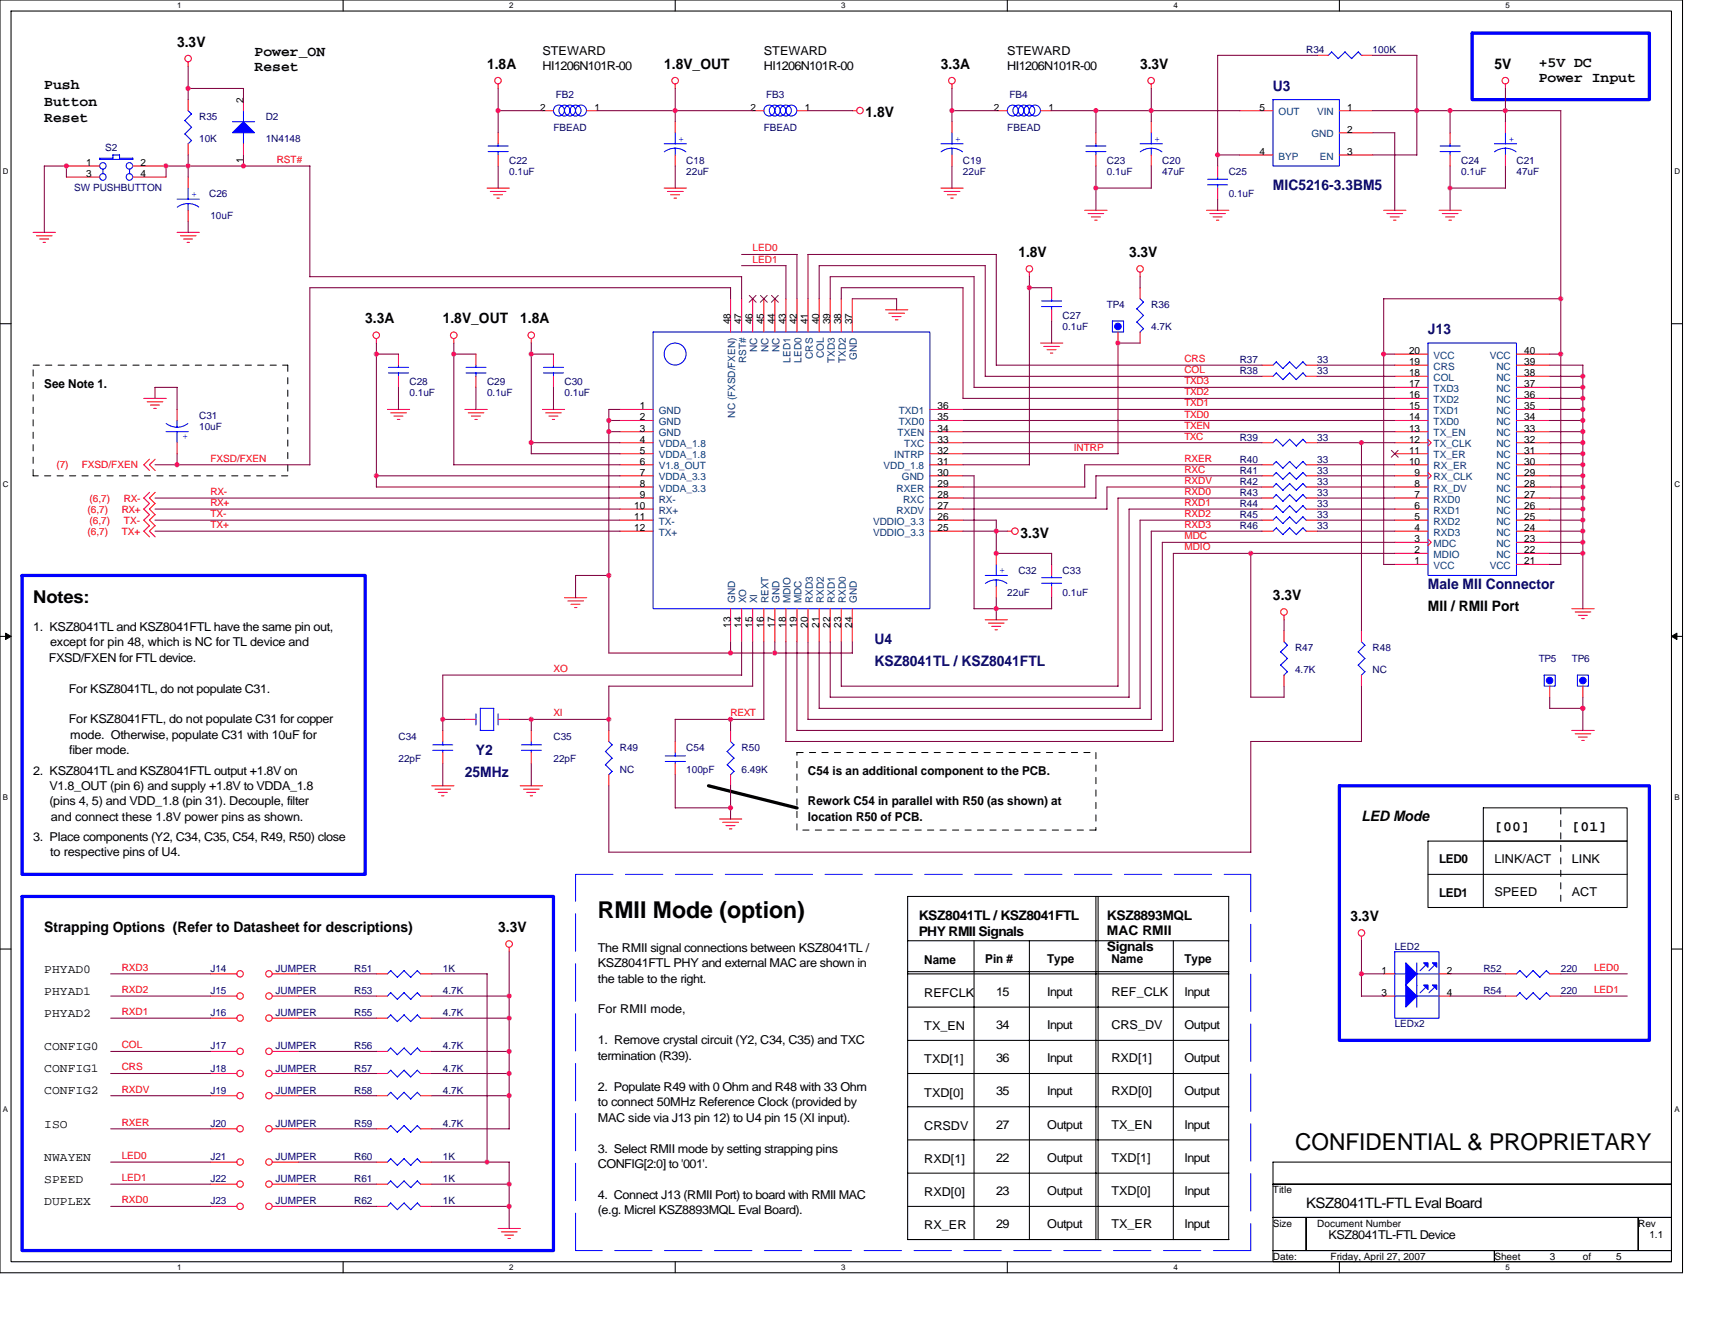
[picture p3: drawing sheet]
<svg xmlns="http://www.w3.org/2000/svg" width="279mm" height="216mm" viewBox="0 0 279 216" stroke-linecap="round" stroke-linejoin="round" font-family="sans-serif">
<defs><g id="words">
<g font-size="3.8">
<text x="97.4" y="149.6">RMII Mode (option)</text>
<text x="211" y="187.3">CONFIDENTIAL &amp; PROPRIETARY</text>
</g>
<text font-size="2.9" x="5.4" y="98.2">Notes:</text>
<g font-size="2.3">
<text x="28.9" y="7.6">3.3V</text>
<text x="41.5" y="9.2">Power_ON</text>
<text x="41.5" y="11.6">Reset</text>
<text x="79.4" y="11.2">1.8A</text>
<text x="108.2" y="11.2">1.8V_OUT</text>
<text x="153.3" y="11.2">3.3A</text>
<text x="185.7" y="11.2">3.3V</text>
<text x="243.5" y="11.2">5V</text>
<text x="250.7" y="11">+5V DC</text>
<text x="7.2" y="14.6">Push</text>
<text x="7.2" y="17.2">Button</text>
<text x="250.7" y="13.4">Power Input</text>
<text x="7.2" y="19.9">Reset</text>
<text x="141" y="19.1">1.8V</text>
<text x="165.9" y="41.8">1.8V</text>
<text x="183.9" y="41.8">3.3V</text>
<text x="59.5" y="52.7">3.3A</text>
<text x="72.1" y="52.7">1.8V_OUT</text>
<text x="84.8" y="52.7">1.8A</text>
<text x="166.3" y="87.7">3.3V</text>
<text x="207.4" y="97.7">3.3V</text>
<text x="232.6" y="99.6">MII / RMII Port</text>
<text x="221.8" y="133.8">LED Mode</text>
<text x="243.5" y="135.4">[00]</text>
<text x="256.1" y="135.4">[01]</text>
<text x="7.2" y="151.8">Strapping Options (Refer to Datasheet for descriptions)</text>
<text x="81.2" y="151.8">3.3V</text>
<text x="220" y="150.1">3.3V</text>
<text x="212.8" y="196.8">KSZ8041TL-FTL Eval Board</text>
</g>
<g font-size="2.3" fill="#000080">
<text x="207.4" y="14.8">U3</text>
<text x="207.4" y="31">MIC5216-3.3BM5</text>
<text x="232.6" y="54.5">J13</text>
<text x="232.6" y="95.9">Male MII Connector</text>
<text x="142.5" y="105">U4</text>
<text x="142.5" y="108.6">KSZ8041TL / KSZ8041FTL</text>
<text x="77.5" y="123">Y2</text>
<text x="75.7" y="126.6">25MHz</text>
</g>
<g font-size="2.2">
<text x="149.7" y="149.9">KSZ8041TL /KSZ8041FTL</text>
<text x="180.3" y="149.9">KSZ8893MQL</text>
<text x="149.7" y="152.4">PHY RMII Signals</text>
<text x="180.3" y="152.4">MAC RMII</text>
<text x="180.3" y="155">Signals</text>
</g>
<g font-size="2">
<text x="88.4" y="9">STEWARD</text>
<text x="88.4" y="11.5">HI1206N101R-00</text>
<text x="124.4" y="9">STEWARD</text>
<text x="124.4" y="11.5">HI1206N101R-00</text>
<text x="164.1" y="9">STEWARD</text>
<text x="164.1" y="11.5">HI1206N101R-00</text>
<text x="7.2" y="63.2">See Note 1.</text>
<text x="5.4" y="102.8">1. KSZ8041TL and KSZ8041FTL have the same pin out,</text>
<text x="7.9" y="107.8">FXSD/FXEN for FTL device.</text>
<text x="8.2" y="105.3">except for pin 48, which is NC for TL device and</text>
<text x="11.2" y="112.8">For KSZ8041TL, do not populate C31.</text>
<text x="11.2" y="117.9">For KSZ8041FTL, do not populate C31 for copper</text>
<text x="11.3" y="122.9">fiber mode.</text>
<text x="11.5" y="120.4">mode. Otherwise, populate C31 with 10uF for</text>
<text x="5.4" y="126.2">2. KSZ8041TL and KSZ8041FTL output +1.8V on</text>
<text x="8" y="128.7">V1.8_OUT (pin 6) and supply +1.8V to VDDA_1.8</text>
<text x="8" y="131.2">(pins 4, 5) and VDD_1.8 (pin 31). Decouple, filter</text>
<text x="131.6" y="126.3">C54 is an additional component to the PCB.</text>
<text x="131.6" y="131.2">Rework C54 in parallel with R50 (as shown) at</text>
<text x="5.4" y="137">3. Place components (Y2, C34, C35, C54, R49, R50) close</text>
<text x="8.3" y="133.7">and connect these 1.8V power pins as shown.</text>
<text x="131.6" y="133.7">location R50 of PCB.</text>
<text x="8.2" y="139.5">to respective pins of U4.</text>
<text x="234.4" y="140.7">LED0</text>
<text x="243.5" y="140.6">LINK/ACT</text>
<text x="256.1" y="140.6">LINK</text>
<text x="234.4" y="146.1">LED1</text>
<text x="243.5" y="146">SPEED</text>
<text x="256.1" y="146">ACT</text>
<text x="97.4" y="155.1">The RMII signal connections between KSZ8041TL /</text>
<text x="7.2" y="158.5">PHYAD0</text>
<text x="97.4" y="157.6">KSZ8041FTL PHY and external MAC are shown in</text>
<text x="97.4" y="160.1">the table to the right.</text>
<text x="150.6" y="157.1">Name</text>
<text x="160.5" y="156.9">Pin #</text>
<text x="170.6" y="156.9">Type</text>
<text x="181.1" y="156.9">Name</text>
<text x="193" y="156.9">Type</text>
<text x="7.2" y="165.7">PHYAD2</text>
<text x="7.2" y="162.1">PHYAD1</text>
<text x="97.4" y="165.1">For RMII mode,</text>
<text x="150.6" y="162.5">REFCLK</text>
<text x="150.6" y="167.9">TX_EN</text>
<text x="162.3" y="167.7">34</text>
<text x="162.3" y="162.3">15</text>
<text x="170.6" y="162.3">Input</text>
<text x="170.6" y="167.7">Input</text>
<text x="181.1" y="167.7">CRS_DV</text>
<text x="181.1" y="162.3">REF_CLK</text>
<text x="193" y="167.7">Output</text>
<text x="193" y="162.3">Input</text>
<text x="7.2" y="171.1">CONFIG0</text>
<text x="97.4" y="170.2">1. Remove crystal circuit (Y2, C34, C35) and TXC</text>
<text x="97.4" y="172.7">termination (R39).</text>
<text x="150.6" y="173.3">TXD[1]</text>
<text x="162.3" y="173.1">36</text>
<text x="170.6" y="173.1">Input</text>
<text x="181.1" y="173.1">RXD[1]</text>
<text x="193" y="173.1">Output</text>
<text x="7.2" y="178.3">CONFIG2</text>
<text x="7.2" y="174.7">CONFIG1</text>
<text x="97.4" y="177.7">2. Populate R49 with 0 Ohm and R48 with 33 Ohm</text>
<text x="150.6" y="178.7">TXD[0]</text>
<text x="162.3" y="178.5">35</text>
<text x="170.6" y="178.5">Input</text>
<text x="181.1" y="178.5">RXD[0]</text>
<text x="193" y="178.5">Output</text>
<text x="7.2" y="183.7">ISO</text>
<text x="97.4" y="180.3">to connect 50MHz Reference Clock (provided by</text>
<text x="97.4" y="182.8">MAC side via J13 pin 12) to U4 pin 15 (XI input).</text>
<text x="150.6" y="184.1">CRSDV</text>
<text x="162.3" y="183.9">27</text>
<text x="170.6" y="183.9">Output</text>
<text x="181.1" y="183.9">TX_EN</text>
<text x="193" y="183.9">Input</text>
<text x="7.2" y="189.1">NWAYEN</text>
<text x="97.4" y="187.8">3. Select RMII mode by setting strapping pins</text>
<text x="97.4" y="190.3">CONFIG[2:0] to '001'.</text>
<text x="150.6" y="189.5">RXD[1]</text>
<text x="162.3" y="189.3">22</text>
<text x="170.6" y="189.3">Output</text>
<text x="181.1" y="189.3">TXD[1]</text>
<text x="193" y="189.3">Input</text>
<text x="7.2" y="192.7">SPEED</text>
<text x="7.2" y="196.3">DUPLEX</text>
<text x="97.4" y="195.4">4. Connect J13 (RMII Port) to board with RMII MAC</text>
<text x="97.4" y="197.9">(e.g. Micrel KSZ8893MQL Eval Board).</text>
<text x="150.6" y="194.9">RXD[0]</text>
<text x="162.3" y="194.7">23</text>
<text x="170.6" y="194.7">Output</text>
<text x="181.1" y="194.7">TXD[0]</text>
<text x="193" y="194.7">Input</text>
<text x="150.6" y="200.3">RX_ER</text>
<text x="162.3" y="200.2">29</text>
<text x="170.6" y="200.2">Output</text>
<text x="181.1" y="200.2">TX_ER</text>
<text x="193" y="200.2">Input</text>
<text x="216.4" y="202">KSZ8041TL-FTL Device</text>
</g>
<g font-size="1.6" fill="#000080">
<text x="212.8" y="8.7">R34</text>
<text x="223.6" y="8.7">100K</text>
<text x="90.5" y="15.9">FB2</text>
<text x="124.8" y="15.9">FB3</text>
<text x="164.5" y="15.9">FB4</text>
<text x="32.4" y="19.5">R35</text>
<text x="32.4" y="23.1">10K</text>
<text x="43.3" y="19.5">D2</text>
<text x="43.3" y="23.1">1N4148</text>
<text x="90.2" y="21.3">FBEAD</text>
<text x="124.4" y="21.3">FBEAD</text>
<text x="164.1" y="21.3">FBEAD</text>
<text x="17.1" y="24.6">S2</text>
<text x="83" y="26.7">C22</text>
<text x="83" y="28.5">0.1uF</text>
<text x="111.8" y="26.7">C18</text>
<text x="111.8" y="28.5">22uF</text>
<text x="156.9" y="26.7">C19</text>
<text x="156.9" y="28.5">22uF</text>
<text x="180.3" y="26.7">C23</text>
<text x="180.3" y="28.5">0.1uF</text>
<text x="189.4" y="26.7">C20</text>
<text x="189.4" y="28.5">47uF</text>
<text x="200.2" y="28.5">C25</text>
<text x="238" y="26.7">C24</text>
<text x="238" y="28.5">0.1uF</text>
<text x="247.1" y="26.7">C21</text>
<text x="247.1" y="28.5">47uF</text>
<text x="12.1" y="31.1">SW PUSHBUTTON</text>
<text x="34.1" y="32.1">C26</text>
<text x="34.3" y="35.8">10uF</text>
<text x="200.2" y="32.1">0.1uF</text>
<text x="173.1" y="52">C27</text>
<text x="173.1" y="53.8">0.1uF</text>
<text x="180.3" y="50.2">TP4</text>
<text x="187.6" y="50.2">R36</text>
<text x="187.6" y="53.8">4.7K</text>
<text x="202" y="59.2">R37</text>
<text x="214.6" y="59.2">33</text>
<text x="66.7" y="62.8">C28</text>
<text x="66.7" y="64.6">0.1uF</text>
<text x="79.4" y="62.8">C29</text>
<text x="79.4" y="64.6">0.1uF</text>
<text x="92" y="62.8">C30</text>
<text x="92" y="64.6">0.1uF</text>
<text x="202" y="61">R38</text>
<text x="214.6" y="61">33</text>
<text x="32.4" y="68.2">C31</text>
<text x="32.4" y="70">10uF</text>
<text x="202" y="71.8">R39</text>
<text x="214.6" y="71.8">33</text>
<text x="202" y="75.4">R40</text>
<text x="202" y="77.2">R41</text>
<text x="214.6" y="75.4">33</text>
<text x="214.6" y="77.2">33</text>
<text x="202" y="80.8">R43</text>
<text x="202" y="79">R42</text>
<text x="202" y="82.6">R44</text>
<text x="214.6" y="80.8">33</text>
<text x="214.6" y="79">33</text>
<text x="214.6" y="82.6">33</text>
<text x="202" y="84.4">R45</text>
<text x="202" y="86.2">R46</text>
<text x="214.6" y="84.4">33</text>
<text x="214.6" y="86.2">33</text>
<text x="165.9" y="93.5">C32</text>
<text x="173.1" y="93.5">C33</text>
<text x="164.1" y="97">22uF</text>
<text x="173.1" y="97">0.1uF</text>
<text x="211" y="106.1">R47</text>
<text x="223.6" y="106.1">R48</text>
<text x="250.7" y="107.9">TP5</text>
<text x="256.1" y="107.9">TP6</text>
<text x="211" y="109.7">4.7K</text>
<text x="223.6" y="109.7">NC</text>
<text x="64.9" y="120.5">C34</text>
<text x="64.9" y="124.1">22pF</text>
<text x="90.2" y="120.5">C35</text>
<text x="90.2" y="124.1">22pF</text>
<text x="101" y="122.3">R49</text>
<text x="101" y="125.9">NC</text>
<text x="111.8" y="122.3">C54</text>
<text x="111.8" y="125.9">100pF</text>
<text x="120.8" y="122.3">R50</text>
<text x="120.8" y="125.9">6.49K</text>
<text x="227.2" y="154.8">LED2</text>
<text x="34.3" y="158.4">J14</text>
<text x="34.3" y="162">J15</text>
<text x="44.9" y="158.4">JUMPER</text>
<text x="44.9" y="162">JUMPER</text>
<text x="57.7" y="162">R53</text>
<text x="57.7" y="158.4">R51</text>
<text x="72.1" y="162">4.7K</text>
<text x="72.1" y="158.4">1K</text>
<text x="241.7" y="162">R54</text>
<text x="241.7" y="158.4">R52</text>
<text x="254.3" y="162">220</text>
<text x="254.3" y="158.4">220</text>
<text x="34.3" y="165.6">J16</text>
<text x="44.9" y="165.6">JUMPER</text>
<text x="57.7" y="165.6">R55</text>
<text x="72.1" y="165.6">4.7K</text>
<text x="227.2" y="167.4">LEDx2</text>
<text x="34.3" y="171">J17</text>
<text x="44.9" y="171">JUMPER</text>
<text x="57.7" y="171">R56</text>
<text x="72.1" y="171">4.7K</text>
<text x="34.3" y="178.2">J19</text>
<text x="34.3" y="174.6">J18</text>
<text x="44.9" y="178.2">JUMPER</text>
<text x="44.9" y="174.6">JUMPER</text>
<text x="57.7" y="174.6">R57</text>
<text x="57.7" y="178.2">R58</text>
<text x="72.1" y="174.6">4.7K</text>
<text x="72.1" y="178.2">4.7K</text>
<text x="34.3" y="183.6">J20</text>
<text x="44.9" y="183.6">JUMPER</text>
<text x="57.7" y="183.6">R59</text>
<text x="72.1" y="183.6">4.7K</text>
<text x="34.3" y="189">J21</text>
<text x="44.9" y="189">JUMPER</text>
<text x="57.7" y="189">R60</text>
<text x="72.1" y="189">1K</text>
<text x="34.3" y="192.6">J22</text>
<text x="34.3" y="196.2">J23</text>
<text x="44.9" y="192.6">JUMPER</text>
<text x="44.9" y="196.2">JUMPER</text>
<text x="57.7" y="196.2">R62</text>
<text x="57.7" y="192.6">R61</text>
<text x="72.1" y="196.2">1K</text>
<text x="72.1" y="192.6">1K</text>
</g>
<g font-size="1.6">
<text x="39.6" y="16.8" transform="rotate(-90 39.6 16.8)">2</text>
<text x="88" y="18">2</text>
<text x="96.8" y="18">1</text>
<text x="122.3" y="18">2</text>
<text x="131.1" y="18">1</text>
<text x="161.9" y="18">2</text>
<text x="170.8" y="18">1</text>
<text x="205.2" y="18">5</text>
<text x="219.5" y="18">1</text>
<text x="219.5" y="21.6">2</text>
<text x="14.1" y="27">1</text>
<text x="14.1" y="28.8">3</text>
<text x="22.9" y="27">2</text>
<text x="22.9" y="28.8">4</text>
<text x="39.6" y="26.6" transform="rotate(-90 39.6 26.6)">1</text>
<text x="205.2" y="25.2">4</text>
<text x="219.5" y="25.2">3</text>
<text x="119" y="52.8" transform="rotate(-90 119 52.8)">48</text>
<text x="120.8" y="52.8" transform="rotate(-90 120.8 52.8)">47</text>
<text x="122.6" y="52.8" transform="rotate(-90 122.6 52.8)">46</text>
<text x="124.4" y="52.8" transform="rotate(-90 124.4 52.8)">45</text>
<text x="126.2" y="52.8" transform="rotate(-90 126.2 52.8)">44</text>
<text x="128" y="52.8" transform="rotate(-90 128 52.8)">43</text>
<text x="129.8" y="52.8" transform="rotate(-90 129.8 52.8)">42</text>
<text x="131.6" y="52.8" transform="rotate(-90 131.6 52.8)">41</text>
<text x="133.4" y="52.8" transform="rotate(-90 133.4 52.8)">40</text>
<text x="135.2" y="52.8" transform="rotate(-90 135.2 52.8)">39</text>
<text x="137" y="52.8" transform="rotate(-90 137 52.8)">38</text>
<text x="138.8" y="52.8" transform="rotate(-90 138.8 52.8)">37</text>
<text x="229.6" y="59.5">19</text>
<text x="229.6" y="57.7">20</text>
<text x="248.3" y="59.5">39</text>
<text x="248.3" y="57.7">40</text>
<text x="229.6" y="64.9">16</text>
<text x="229.6" y="63.1">17</text>
<text x="229.6" y="61.3">18</text>
<text x="248.3" y="64.9">36</text>
<text x="248.3" y="63.1">37</text>
<text x="248.3" y="61.3">38</text>
<text x="104.2" y="68.5">2</text>
<text x="104.2" y="70.3">3</text>
<text x="104.2" y="66.7">1</text>
<text x="152.8" y="70.3">34</text>
<text x="152.8" y="68.5">35</text>
<text x="152.8" y="66.7">36</text>
<text x="229.6" y="70.3">13</text>
<text x="229.6" y="68.5">14</text>
<text x="229.6" y="66.7">15</text>
<text x="248.3" y="70.3">33</text>
<text x="248.3" y="68.5">34</text>
<text x="248.3" y="66.7">35</text>
<text x="104.2" y="77.5">7</text>
<text x="104.2" y="75.7">6</text>
<text x="104.2" y="73.9">5</text>
<text x="104.2" y="72.1">4</text>
<text x="152.8" y="73.9">32</text>
<text x="152.8" y="72.1">33</text>
<text x="152.8" y="77.5">30</text>
<text x="152.8" y="75.7">31</text>
<text x="229.6" y="75.7">10</text>
<text x="229.6" y="73.9">11</text>
<text x="229.6" y="72.1">12</text>
<text x="230.5" y="77.5">9</text>
<text x="248.3" y="77.5">29</text>
<text x="248.3" y="75.7">30</text>
<text x="248.3" y="73.9">31</text>
<text x="248.3" y="72.1">32</text>
<text x="103.3" y="82.9">10</text>
<text x="104.2" y="79.3">8</text>
<text x="104.2" y="81.1">9</text>
<text x="152.8" y="82.9">27</text>
<text x="152.8" y="81.1">28</text>
<text x="152.8" y="79.3">29</text>
<text x="230.5" y="82.9">6</text>
<text x="230.5" y="81.1">7</text>
<text x="230.5" y="79.3">8</text>
<text x="248.3" y="82.9">26</text>
<text x="248.3" y="81.1">27</text>
<text x="248.3" y="79.3">28</text>
<text x="103.3" y="84.7">11</text>
<text x="103.3" y="86.5">12</text>
<text x="152.8" y="86.5">25</text>
<text x="152.8" y="84.7">26</text>
<text x="230.5" y="88.3">3</text>
<text x="230.5" y="86.5">4</text>
<text x="230.5" y="84.7">5</text>
<text x="248.3" y="88.3">23</text>
<text x="248.3" y="86.5">24</text>
<text x="248.3" y="84.7">25</text>
<text x="230.5" y="91.9">1</text>
<text x="230.5" y="90.1">2</text>
<text x="248.3" y="91.9">21</text>
<text x="248.3" y="90.1">22</text>
<text x="119" y="102.3" transform="rotate(-90 119 102.3)">13</text>
<text x="120.8" y="102.3" transform="rotate(-90 120.8 102.3)">14</text>
<text x="122.6" y="102.3" transform="rotate(-90 122.6 102.3)">15</text>
<text x="124.4" y="102.3" transform="rotate(-90 124.4 102.3)">16</text>
<text x="126.2" y="102.3" transform="rotate(-90 126.2 102.3)">17</text>
<text x="128" y="102.3" transform="rotate(-90 128 102.3)">18</text>
<text x="129.8" y="102.3" transform="rotate(-90 129.8 102.3)">19</text>
<text x="131.6" y="102.3" transform="rotate(-90 131.6 102.3)">20</text>
<text x="133.4" y="102.3" transform="rotate(-90 133.4 102.3)">21</text>
<text x="135.2" y="102.3" transform="rotate(-90 135.2 102.3)">22</text>
<text x="137" y="102.3" transform="rotate(-90 137 102.3)">23</text>
<text x="138.8" y="102.3" transform="rotate(-90 138.8 102.3)">24</text>
<text x="225" y="158.7">1</text>
<text x="235.7" y="158.7">2</text>
<text x="225" y="162.3">3</text>
<text x="235.7" y="162.3">4</text>
<text x="207.4" y="194.4">Title</text>
<text x="207.4" y="199.9">Size</text>
<text x="214.6" y="199.9">Document Number</text>
<text x="266.9" y="199.9">Rev</text>
<text x="268.7" y="201.7">1.1</text>
<text x="207.4" y="205.3">Date:</text>
<text x="216.8" y="205.3">Friday, April 27, 2007</text>
<text x="243.5" y="205.3">Sheet</text>
<text x="252.5" y="205.3">3</text>
<text x="257.9" y="205.3">of</text>
<text x="263.3" y="205.3">5</text>
</g>
<g font-size="1.6" fill="#00f">
<text x="110.6" y="23.1">+</text>
<text x="155.6" y="23.1">+</text>
<text x="188.1" y="23.1">+</text>
<text x="245.8" y="23.1">+</text>
<text x="31.2" y="32.1">+</text>
<text x="30.6" y="70.8" transform="rotate(180 30.6 70.8)">+</text>
<text x="162.8" y="93.4">+</text>
</g>
<g font-size="1.6" fill="#004080">
<text x="208.3" y="18.8">OUT</text>
<text x="213.7" y="22.4">GND</text>
<text x="214.6" y="18.8">VIN</text>
<text x="208.3" y="26">BYP</text>
<text x="215" y="26">EN</text>
<text x="121.6" y="59.2" transform="rotate(-90 121.6 59.2)">RST#</text>
<text x="123.4" y="57.4" transform="rotate(-90 123.4 57.4)">NC</text>
<text x="125.2" y="57.4" transform="rotate(-90 125.2 57.4)">NC</text>
<text x="127" y="57.4" transform="rotate(-90 127 57.4)">NC</text>
<text x="128.8" y="59.1" transform="rotate(-90 128.8 59.1)">LED1</text>
<text x="130.6" y="59.1" transform="rotate(-90 130.6 59.1)">LED0</text>
<text x="132.4" y="58.5" transform="rotate(-90 132.4 58.5)">CRS</text>
<text x="134.2" y="58.4" transform="rotate(-90 134.2 58.4)">COL</text>
<text x="136" y="59.2" transform="rotate(-90 136 59.2)">TXD3</text>
<text x="137.8" y="59.2" transform="rotate(-90 137.8 59.2)">TXD2</text>
<text x="139.6" y="58.7" transform="rotate(-90 139.6 58.7)">GND</text>
<text x="233.6" y="58.4">VCC</text>
<text x="242.7" y="58.4">VCC</text>
<text x="233.6" y="65.7">TXD2</text>
<text x="233.6" y="63.9">TXD3</text>
<text x="233.6" y="62.1">COL</text>
<text x="233.6" y="60.2">CRS</text>
<text x="243.8" y="65.7">NC</text>
<text x="243.8" y="63.9">NC</text>
<text x="243.8" y="62.1">NC</text>
<text x="243.8" y="60.2">NC</text>
<text x="107.3" y="69.3">GND</text>
<text x="107.3" y="71.1">GND</text>
<text x="107.3" y="67.5">GND</text>
<text x="119.8" y="68.1" transform="rotate(-90 119.8 68.1)">NC (FXSD/FXEN)</text>
<text x="146.2" y="71.1">TXEN</text>
<text x="146.4" y="69.3">TXD0</text>
<text x="146.4" y="67.5">TXD1</text>
<text x="233.6" y="71.1">TX_EN</text>
<text x="233.6" y="69.3">TXD0</text>
<text x="233.6" y="67.5">TXD1</text>
<text x="243.8" y="71.1">NC</text>
<text x="243.8" y="69.3">NC</text>
<text x="243.8" y="67.5">NC</text>
<text x="107.3" y="76.5">V1.8_OUT</text>
<text x="107.3" y="74.7">VDDA_1.8</text>
<text x="107.3" y="72.9">VDDA_1.8</text>
<text x="144" y="76.5">VDD_1.8</text>
<text x="145.7" y="74.7">INTRP</text>
<text x="147.3" y="72.9">TXC</text>
<text x="233.6" y="76.5">RX_ER</text>
<text x="233.6" y="74.7">TX_ER</text>
<text x="233.6" y="72.9">TX_CLK</text>
<text x="243.8" y="76.5">NC</text>
<text x="243.8" y="74.7">NC</text>
<text x="243.8" y="72.9">NC</text>
<text x="107.3" y="80.1">VDDA_3.3</text>
<text x="107.3" y="81.9">RX-</text>
<text x="107.3" y="83.7">RX+</text>
<text x="107.3" y="78.3">VDDA_3.3</text>
<text x="146.1" y="83.7">RXDV</text>
<text x="146.1" y="80.1">RXER</text>
<text x="146.9" y="78.3">GND</text>
<text x="147.1" y="81.9">RXC</text>
<text x="233.6" y="83.7">RXD1</text>
<text x="233.6" y="81.9">RXD0</text>
<text x="233.6" y="80.1">RX_DV</text>
<text x="233.6" y="78.3">RX_CLK</text>
<text x="243.8" y="83.7">NC</text>
<text x="243.8" y="81.9">NC</text>
<text x="243.8" y="80.1">NC</text>
<text x="243.8" y="78.3">NC</text>
<text x="107.3" y="85.5">TX-</text>
<text x="107.3" y="87.3">TX+</text>
<text x="142.2" y="87.3">VDDIO_3.3</text>
<text x="142.2" y="85.5">VDDIO_3.3</text>
<text x="233.6" y="89.1">MDC</text>
<text x="233.6" y="87.3">RXD3</text>
<text x="233.6" y="85.5">RXD2</text>
<text x="243.8" y="89.1">NC</text>
<text x="243.8" y="87.3">NC</text>
<text x="243.8" y="85.5">NC</text>
<text x="233.6" y="92.7">VCC</text>
<text x="233.6" y="90.9">MDIO</text>
<text x="242.7" y="92.7">VCC</text>
<text x="243.8" y="90.9">NC</text>
<text x="119.8" y="98.3" transform="rotate(-90 119.8 98.3)">GND</text>
<text x="121.6" y="98.3" transform="rotate(-90 121.6 98.3)">XO</text>
<text x="123.4" y="98.3" transform="rotate(-90 123.4 98.3)">XI</text>
<text x="125.2" y="98.3" transform="rotate(-90 125.2 98.3)">REXT</text>
<text x="127" y="98.3" transform="rotate(-90 127 98.3)">GND</text>
<text x="128.8" y="98.3" transform="rotate(-90 128.8 98.3)">MDIO</text>
<text x="130.6" y="98.3" transform="rotate(-90 130.6 98.3)">MDC</text>
<text x="132.4" y="98.3" transform="rotate(-90 132.4 98.3)">RXD3</text>
<text x="134.2" y="98.3" transform="rotate(-90 134.2 98.3)">RXD2</text>
<text x="136" y="98.3" transform="rotate(-90 136 98.3)">RXD1</text>
<text x="137.8" y="98.3" transform="rotate(-90 137.8 98.3)">RXD0</text>
<text x="139.6" y="98.3" transform="rotate(-90 139.6 98.3)">GND</text>
</g>
<g font-size="1.6" fill="#f00">
<text x="45.1" y="26.5">RST#</text>
<text x="122.6" y="41">LED0</text>
<text x="122.6" y="42.8">LED1</text>
<text x="193" y="59">CRS</text>
<text x="193" y="64.4">TXD2</text>
<text x="193" y="62.6">TXD3</text>
<text x="193" y="60.8">COL</text>
<text x="193" y="71.6">TXC</text>
<text x="193" y="69.8">TXEN</text>
<text x="193" y="66.2">TXD1</text>
<text x="193" y="68">TXD0</text>
<text x="9.2" y="76.3">(7)</text>
<text x="13.3" y="76.3">FXSD/FXEN</text>
<text x="34.3" y="75.2">FXSD/FXEN</text>
<text x="174.9" y="73.4">INTRP</text>
<text x="193" y="77">RXC</text>
<text x="193" y="75.2">RXER</text>
<text x="14.2" y="83.5">(6,7)</text>
<text x="14.6" y="81.7">(6,7)</text>
<text x="19.8" y="83.5">RX+</text>
<text x="20.2" y="81.7">RX-</text>
<text x="34.3" y="82.4">RX+</text>
<text x="34.3" y="80.6">RX-</text>
<text x="193" y="82.4">RXD1</text>
<text x="193" y="80.6">RXD0</text>
<text x="193" y="78.8">RXDV</text>
<text x="14.2" y="87.1">(6,7)</text>
<text x="14.6" y="85.3">(6,7)</text>
<text x="19.8" y="87.1">TX+</text>
<text x="20.2" y="85.3">TX-</text>
<text x="34.3" y="86.1">TX+</text>
<text x="34.3" y="84.2">TX-</text>
<text x="193" y="89.7">MDIO</text>
<text x="193" y="86.1">RXD3</text>
<text x="193" y="87.9">MDC</text>
<text x="193" y="84.2">RXD2</text>
<text x="90.2" y="109.5">XO</text>
<text x="90.2" y="116.7">XI</text>
<text x="119" y="116.7">REXT</text>
<text x="19.8" y="158.2">RXD3</text>
<text x="19.8" y="161.8">RXD2</text>
<text x="259.7" y="158.2">LED0</text>
<text x="259.7" y="161.8">LED1</text>
<text x="19.8" y="165.4">RXD1</text>
<text x="19.8" y="170.8">COL</text>
<text x="19.8" y="174.4">CRS</text>
<text x="19.8" y="178">RXDV</text>
<text x="19.8" y="183.4">RXER</text>
<text x="19.8" y="188.8">LED0</text>
<text x="19.8" y="192.4">LED1</text>
<text x="19.8" y="196.1">RXD0</text>
</g>
<g font-size="1.3">
<text x="28.9" y="1.4">1</text>
<text x="83" y="1.4">2</text>
<text x="137.1" y="1.4">3</text>
<text x="191.2" y="1.4">4</text>
<text x="245.3" y="1.4">5</text>
<text x=".5" y="28.4">D</text>
<text x="272.8" y="28.4">D</text>
<text x=".5" y="79.4">C</text>
<text x="272.8" y="79.4">C</text>
<text x=".5" y="130.3">B</text>
<text x="272.8" y="130.3">B</text>
<text x=".5" y="181.3">A</text>
<text x="272.8" y="181.3">A</text>
<text x="28.9" y="206.9">1</text>
<text x="83" y="206.9">2</text>
<text x="137.1" y="206.9">3</text>
<text x="191.2" y="206.9">4</text>
<text x="245.3" y="206.9">5</text>
</g>
</g></defs>
<path d="M0 0h274.1v207.4h-274.1zM1.8 1.8h270.5v203.8h-270.5z" fill="none" stroke="#000" stroke-width=".17"/>
<g fill="#fff">
<path d="M28.9 .2h.7v1.4h-.7z"/>
<path d="M28.9 205.8h.7v1.4h-.7z"/>
</g>
<path d="M55.9 0v1.8M55.9 205.6v1.8" fill="none" stroke="#000" stroke-width=".17"/>
<g fill="#fff">
<path d="M83 .2h.7v1.4h-.7z"/>
<path d="M83 205.8h.7v1.4h-.7z"/>
</g>
<path d="M110 0v1.8M110 205.6v1.8" fill="none" stroke="#000" stroke-width=".17"/>
<g fill="#fff">
<path d="M137.1 .2h.7v1.4h-.7z"/>
<path d="M137.1 205.8h.7v1.4h-.7z"/>
</g>
<path d="M164.1 0v1.8M164.1 205.6v1.8" fill="none" stroke="#000" stroke-width=".17"/>
<g fill="#fff">
<path d="M191.2 .2h.7v1.4h-.7z"/>
<path d="M191.2 205.8h.7v1.4h-.7z"/>
</g>
<path d="M218.2 0v1.8M218.2 205.6v1.8" fill="none" stroke="#000" stroke-width=".17"/>
<g fill="#fff">
<path d="M245.3 .2h.7v1.4h-.7z"/>
<path d="M245.3 205.8h.7v1.4h-.7z"/>
<path d="M.5 27.3h.9v1.4h-.9z"/>
<path d="M272.8 27.3h.9v1.4h-.9z"/>
<path d="M.5 78.2h.9v1.5h-.9z"/>
<path d="M272.8 78.2h.9v1.5h-.9z"/>
</g>
<path d="M0 52.7h1.8M272.3 52.7h1.8" fill="none" stroke="#000" stroke-width=".17"/>
<g fill="#fff">
<path d="M.5 129.2h.8v1.4h-.8z"/>
<path d="M272.8 129.2h.8v1.4h-.8z"/>
</g>
<path d="M0 103.7h1.8M272.3 103.7h1.8" fill="none" stroke="#000" stroke-width=".17"/>
<path d="M.9 103.2l.9 .5-.9 .5zM272.3 103.7l.9-.5v1z" fill="#000" stroke="#000" stroke-width=".16"/>
<g fill="#fff">
<path d="M.5 180.1h.8v1.4h-.8z"/>
<path d="M272.8 180.1h.8v1.4h-.8z"/>
</g>
<g fill="none" stroke="#000" stroke-width=".17">
<path d="M232.6 137.1h32.5v10.8h-32.5zM241.7 131.6h23.4v5.5h-23.4zM241.7 137.1v10.8M0 154.6h1.8M147.9 146.1h52.3v55.9h-52.3zM147.9 153.3h52.3M147.9 158.3h52.3M147.9 158.7h52.3M158.7 153.3v48.7M167.7 153.3v48.7M178.5 146.1v55.9M178.9 146.1v55.9"/>
<path d="M191.2 153.3v48.7M232.6 142.5h32.5M272.3 154.6h1.8M147.9 174.9h52.3M147.9 164.1h52.3M147.9 169.5h52.3M147.9 185.7h52.3M147.9 196.6h52.3M147.9 180.3h52.3M147.9 191.2h52.3M207.4 189.4h64.9v3.6h-64.9zM207.4 193h64.9v5.4h-64.9z"/>
<path d="M207.4 198.4h5.4v5.4h-5.4zM212.8 198.4h54.1v5.4h-54.1zM266.9 198.4h5.4v5.4h-5.4zM207.4 203.8h36.1v1.8h-36.1zM243.5 203.8h28.8v1.8h-28.8z"/>
</g>
<path d="M5.4 59.5h41.5M46.9 59.5v18M5.4 77.5v-18M46.9 77.5h-41.5M129.8 122.6h48.7M129.8 135.3v-12.7M178.5 122.6v12.7M178.5 135.3h-48.7M254.3 131.6v16.3" fill="none" stroke="#000" stroke-width=".16" stroke-dasharray="1 1 1 1 1 1 1 1"/>
<path d="M115.4 128l14.5 3.7" fill="none" stroke="#000" stroke-width=".53"/>
<path d="M239.8 5.4h28.9v10.8h-28.9zM3.6 93.8h55.9v48.7h-55.9zM218.2 128h50.5v41.5h-50.5zM3.6 146.1h86.6v57.7h-86.6z" fill="none" stroke="#00f" stroke-width=".53"/>
<path d="M93.8 142.5h110M203.8 142.5v61.3M93.8 203.8v-61.3M203.8 203.8h-110" fill="none" stroke="#00f" stroke-width=".16" stroke-dasharray="6.1 2"/>
<g fill="none" stroke="#f00" stroke-width=".17">
<path d="M30.6 10.1v.7M30.6 16.2v1.8M39.7 16.2v1.8M81.2 13.7v.7M88.4 18h1.8M95.6 18h1.8M110 13.7v.7M110 19.8v1.8M122.6 18h1.8M129.8 18h1.8M138.8 18h.8M155.1 13.7v.7"/>
<path d="M155.1 19.8v1.8M162.3 18h1.8M169.5 18h1.8M187.6 13.7v.7M187.6 19.8v1.8M202 18h5.4M214.6 9h1.8M218.2 18h5.4M221.8 9h1.8M245.3 13.7v.7M245.3 19.8v1.8M5.4 37.9h3.6"/>
<path d="M5.9 38.4h2.6M6.5 38.9h1.4M7 39.5h.4M10.8 27.1h5.4M10.8 28.9h5.4M21.6 27.1h5.5M21.6 28.9h5.5M28.9 37.9h3.6M29.4 38.4h2.5M29.9 38.9h1.5M30.5 39.5h.4M30.6 23.4v1.9"/>
<path d="M30.6 28.9v1.7M30.6 34.3v1.8M39.7 23.4v1.9M79.4 30.6h3.6M79.9 31.2h2.5M80.4 31.7h1.5M81 32.3h.3M81.2 21.6v1.8M81.2 25.3v1.8M108.2 30.6h3.6M108.7 31.2h2.6M109.3 31.7h1.4"/>
<path d="M109.8 32.3h.4M110 25.3v1.8M153.3 30.6h3.6M153.8 31.2h2.6M154.3 31.7h1.5M154.9 32.3h.4M155.1 25.3v1.8M176.7 34.3h3.7M177.3 34.8h2.5M177.8 35.3h1.5M178.4 35.9h.3M178.5 21.6v1.8"/>
<path d="M178.5 25.3v1.8M187.6 25.3v1.8M196.6 34.3h3.6M197.1 34.8h2.5M197.6 35.3h1.5M198.2 35.9h.4M198.4 27.1v1.8M198.4 30.6v1.8M202 25.3h5.4M218.2 25.3h5.4M218.2 21.6h5.4M225.4 34.3h3.6"/>
<path d="M226 34.8h2.5M226.5 35.3h1.4M227 35.9h.4M234.4 34.3h3.7M235 34.8h2.5M235.5 35.3h1.5M236.1 35.9h.4M236.2 21.6v1.8M236.2 25.3v1.8M245.3 25.3v1.8M61.3 55.2v.7M64.9 57.7v1.8"/>
<path d="M73.9 55.2v.7M77.5 57.7v1.8M86.6 55.2v.7M90.2 57.7v1.8M119 48.7v5.4M120.8 48.7v5.4M122.6 48.7v5.4M124.4 48.7v5.4M126.2 48.7v5.4M128 48.7v5.4M129.8 48.7v5.4M131.6 48.7v5.4"/>
<path d="M133.5 48.7v5.4M135.3 48.7v5.4M137.1 48.7v5.4M138.9 48.7v5.4M144.3 50.5h3.6M144.8 51h2.6M145.3 51.6h1.5M145.9 52.1h.4M167.7 44.4v.7M169.5 55.9h3.6M170.1 56.5h2.5M170.6 57h1.4"/>
<path d="M171.1 57.5h.4M171.3 46.9v1.8M171.3 50.5v1.8M182.1 54.1v1.8M185.7 44.4v.7M185.7 46.9v1.8M185.7 54.1v1.8M205.6 59.5h1.8M212.8 59.5h1.8M227.2 59.5h5.4M227.2 57.7h5.4M247.1 59.5h5.4"/>
<path d="M247.1 57.7h5.4M23.4 64.9h3.7M24 65.5h2.5M24.4 74.8l-1 .9 1 1M24.5 66h1.5M25.1 66.5h.3M25.3 74.8l-1 .9 1 1M28.9 66.7v1.8M28.9 72.1v1.8M63.1 66.7h3.6M63.6 67.3h2.6M64.2 67.8h1.4"/>
<path d="M64.7 68.3h.4M64.9 61.3v1.8M75.7 66.7h3.7M76.3 67.3h2.5M76.8 67.8h1.5M77.4 68.3h.3M77.5 61.3v1.8M88.4 66.7h3.6M88.9 67.3h2.5M89.4 67.8h1.5M90 68.3h.4M90.2 61.3v1.8"/>
<path d="M101 66.7h5.4M101 79.4h5.4M101 77.5h5.4M101 75.7h5.4M101 73.9h5.4M101 72.1h5.4M101 70.3h5.4M101 68.5h5.4M151.5 66.7h5.4M151.5 79.4h5.4M151.5 77.5h5.4M151.5 75.7h5.4"/>
<path d="M151.5 73.9h5.4M151.5 72.1h5.4M151.5 70.3h5.4M151.5 68.5h5.4M205.6 79.4h1.8M205.6 77.5h1.8M205.6 75.7h1.8M205.6 72.1h1.8M205.6 61.3h1.8M212.8 79.4h1.8M212.8 77.5h1.8M212.8 75.7h1.8"/>
<path d="M212.8 72.1h1.8M212.8 61.3h1.8M227.2 66.7h5.4M227.2 64.9h5.4M227.2 79.4h5.4M227.2 77.5h5.4M227.2 75.7h5.4M227.2 73.9h5.4M227.2 72.1h5.4M227.2 70.3h5.4M227.2 68.5h5.4M227.2 63.1h5.4"/>
<path d="M227.2 61.3h5.4M232.6 77l.6 .5-.6 .6M232.6 71.6l.6 .5-.6 .6M247.1 66.7h5.4M247.1 64.9h5.4M247.1 79.4h5.4M247.1 77.5h5.4M247.1 75.7h5.4M247.1 73.9h5.4M247.1 72.1h5.4M247.1 70.3h5.4M247.1 68.5h5.4"/>
<path d="M247.1 63.1h5.4M247.1 61.3h5.4M24.4 80.2l-1 1 1 .9M24.4 82l-1 1 1 .9M24.4 83.8l-1 1 1 .9M24.4 85.6l-1 1 1 .9M25.3 80.2l-1 1 1 .9M25.3 82l-1 1 1 .9M25.3 83.8l-1 1 1 .9M25.3 85.6l-1 1 1 .9M92 97.4h3.6M92.5 97.9h2.6"/>
<path d="M93 98.5h1.5M93.6 99h.4M101 86.6h5.4M101 84.8h5.4M101 83h5.4M101 81.2h5.4M119 99.2v5.4M120.8 99.2v5.4M122.6 99.2v5.4M124.4 99.2v5.4M126.2 99.2v5.4M128 99.2v5.4"/>
<path d="M129.8 99.2v5.4M131.6 99.2v5.4M133.5 99.2v5.4M135.3 99.2v5.4M137.1 99.2v5.4M138.9 99.2v5.4M151.5 86.6h5.4M151.5 84.8h5.4M151.5 83h5.4M151.5 81.2h5.4M162.3 90.2v1.8M162.3 95.6v1.8"/>
<path d="M164.1 86.6h.7M171.3 92v1.8M171.3 95.6v1.8M205.6 86.6h1.8M205.6 84.8h1.8M205.6 83h1.8M205.6 81.2h1.8M212.8 86.6h1.8M212.8 84.8h1.8M212.8 83h1.8M212.8 81.2h1.8M227.2 86.6h5.4"/>
<path d="M227.2 92h5.4M227.2 90.2h5.4M227.2 88.4h5.4M227.2 84.8h5.4M227.2 83h5.4M227.2 81.2h5.4M232.6 87.8l.6 .6-.6 .5M247.1 86.6h5.4M247.1 92h5.4M247.1 90.2h5.4M247.1 88.4h5.4M247.1 84.8h5.4"/>
<path d="M247.1 83h5.4M247.1 81.2h5.4M256.1 99.2h3.6M256.6 99.7h2.6M72.1 119v1.8M75.7 117.2h1.8M81.2 117.2h1.8M86.6 119v1.8M99.2 119v1.8M119 119v1.8M160.5 101h3.6M161 101.5h2.6"/>
<path d="M161.6 102.1h1.4M162.1 102.6h.4M209.2 100.3v.7M209.2 102.8v1.8M209.2 110v1.8M221.8 102.8v1.8M221.8 110v1.8M252.5 111.8v1.8M256.1 119h3.6M256.6 119.6h2.6M257.1 100.3h1.5M257.7 100.8h.4"/>
<path d="M257.9 111.8v1.8M70.3 128h3.7M70.9 128.6h2.5M71.4 129.1h1.5M71.9 129.7h.4M72.1 122.6v1.8M84.8 128h3.6M85.3 128.6h2.5M85.8 129.1h1.5M86.4 129.7h.4M86.6 122.6v1.8M99.2 126.2v1.8"/>
<path d="M110 120.8v1.8M110 124.4v1.8M117.2 133.5h3.6M117.8 134h2.5M118.3 134.5h1.4M118.8 135.1h.4M119 126.2v1.8M257.1 120.1h1.5M257.7 120.6h.4M34.3 158.7h4.3M44.4 158.7h4.3M61.3 158.7h1.8"/>
<path d="M68.5 158.7h1.8M83 154.4v.7M221.8 152.6v.7M225.4 158.7h1.8M234.4 158.7h1.8M245.3 158.7h1.8M252.5 158.7h1.8M34.3 171.3h4.3M34.3 174.9h4.3M34.3 178.5h4.3M34.3 165.9h4.3M34.3 162.3h4.3"/>
<path d="M44.4 171.3h4.3M44.4 174.9h4.3M44.4 178.5h4.3M44.4 165.9h4.3M44.4 162.3h4.3M61.3 171.3h1.8M61.3 174.9h1.8M61.3 178.5h1.8M61.3 165.9h1.8M61.3 162.3h1.8M68.5 171.3h1.8M68.5 174.9h1.8"/>
<path d="M68.5 178.5h1.8M68.5 165.9h1.8M68.5 162.3h1.8M225.4 162.3h1.8M234.4 162.3h1.8M245.3 162.3h1.8M252.5 162.3h1.8M34.3 189.4h4.3M34.3 196.6h4.3M34.3 193h4.3M34.3 183.9h4.3M44.4 189.4h4.3"/>
<path d="M44.4 196.6h4.3M44.4 193h4.3M44.4 183.9h4.3M61.3 189.4h1.8M61.3 196.6h1.8M61.3 193h1.8M61.3 183.9h1.8M68.5 189.4h1.8M68.5 196.6h1.8M68.5 193h1.8M68.5 183.9h1.8M81.2 200.2h3.6"/>
<path d="M81.7 200.7h2.5M82.2 201.3h1.5M82.8 201.8h.4"/>
<circle cx="30.6" cy="9.5" r=".53"/>
<circle cx="81.1" cy="13.1" r=".53"/>
<circle cx="110" cy="13.1" r=".54"/>
<circle cx="140.1" cy="18" r=".53"/>
<circle cx="155.1" cy="13.1" r=".54"/>
<circle cx="187.5" cy="13.1" r=".53"/>
<circle cx="245.3" cy="13.1" r=".54"/>
<circle cx="61.3" cy="54.6" r=".53"/>
<circle cx="73.9" cy="54.6" r=".54"/>
<circle cx="86.6" cy="54.6" r=".53"/>
<circle cx="167.7" cy="43.8" r=".53"/>
<circle cx="185.7" cy="43.8" r=".53"/>
<circle cx="165.4" cy="86.5" r=".53"/>
<circle cx="209.2" cy="99.7" r=".54"/>
<circle cx="39.1" cy="158.7" r=".52"/>
<circle cx="43.8" cy="158.7" r=".52"/>
<circle cx="82.9" cy="153.8" r=".54"/>
<circle cx="221.8" cy="152" r=".53"/>
<circle cx="39.1" cy="162.3" r=".52"/>
<circle cx="39.1" cy="165.9" r=".52"/>
<circle cx="39.1" cy="174.9" r=".52"/>
<circle cx="39.1" cy="178.5" r=".52"/>
<circle cx="39.1" cy="171.3" r=".52"/>
<circle cx="43.8" cy="162.3" r=".52"/>
<circle cx="43.8" cy="178.5" r=".52"/>
<circle cx="43.8" cy="165.9" r=".52"/>
<circle cx="43.8" cy="174.9" r=".52"/>
<circle cx="43.8" cy="171.3" r=".52"/>
<circle cx="39.1" cy="192.9" r=".52"/>
<circle cx="39.1" cy="189.3" r=".52"/>
<circle cx="39.1" cy="183.9" r=".52"/>
<circle cx="39.1" cy="196.6" r=".52"/>
<circle cx="43.8" cy="192.9" r=".52"/>
<circle cx="43.8" cy="189.3" r=".52"/>
<circle cx="43.8" cy="183.9" r=".52"/>
<circle cx="43.8" cy="196.6" r=".52"/>
</g>
<g fill="none" stroke="#00f" stroke-width=".17">
<path d="M30.1 19.6l1.1 1.2M30.6 18l.6 .6M31.2 18.6l-1.1 1.1M37.9 19.8h3.6M39.7 18v1.8M207.4 16.2h10.8v10.9h-10.8zM216.9 8.5l1.1 1.1M217 8.4l-.6 .6M219.1 8.5l1.1 1.1M219.1 8.4l-1.1 1.1M221.3 8.5l.5 .5M221.3 8.4l-1.1 1.1"/>
<path d="M16.2 25.8h2.2M16.2 25.8v.2h5.5M16.8 27.6v.7M18.4 25.3h1.1M18.4 25.3v.5M19.5 25.2v.6h2.1M21.1 27.6v.7M21.6 25.8v.2M28.9 32.4h3.6M30.1 21.8l1.1 1.1M30.6 30.6v1.9M30.6 33.2v1.1"/>
<path d="M31.2 20.7l-1.1 1.1M31.2 22.9l-.6 .6M32.4 33.7l-1-.4-.8-.1-1.1 .2-.6 .4M39.7 21.6v1.8M79.5 24.7h3.3M79.5 23.8h3.3M81.2 23.4v.4M81.2 24.7v.6M108.2 23.4h3.6M108.2 24.7l1-.4 .8-.1 1.1 .2 .6 .3M110 21.6v1.9M110 24.2v1.1"/>
<path d="M153.3 23.4h3.6M153.3 24.7l1-.4 .8-.1 1.1 .2 .6 .3M155.1 21.6v1.9M155.1 24.2v1.1M176.9 24.7h3.3M176.9 23.8h3.3M178.5 23.4v.4M178.5 24.7v.6M185.7 23.4h3.7M185.8 24.7a2.93 2.93 0 0 1 3.5 0M187.6 21.6v1.9M187.6 24.2v1.1"/>
<path d="M196.7 30.1h3.3M196.7 29.2h3.3M198.4 28.9v.3M198.4 30.1v.5M234.6 24.7h3.3M234.6 23.8h3.3M236.2 23.4v.4M236.2 24.7v.6M243.5 23.4h3.6M243.5 24.7l1-.4 .7-.1 1.1 .2 .7 .3M245.3 21.6v1.9M245.3 24.2v1.1"/>
<path d="M63.3 59.9h3.3M64.9 59.5v.4M75.9 59.9h3.3M77.5 59.5v.4M88.5 59.9h3.3M90.2 59.5v.4M106.4 54.1h45.1v45.1h-45.1zM169.7 50h3.3M169.7 49h3.3M171.3 48.7v.4M171.3 49.9v.6M181.2 52.3h1.8v1.8h-1.8z"/>
<path d="M185.2 50.3l1.1 1.1-1.1 1.1M185.2 52.5l1.1 1.1-.6 .5M185.7 48.7l.6 .6-1.1 1M207.9 59l1.1 1.1M207.9 58.9l-.5 .6M210.1 59l1.1 1.1M210.1 58.9l-1.1 1.1M212.3 59l.5 .5M212.3 58.9l-1.1 1.1M232.6 55.9h14.5v37.9h-14.5zM27.1 70.3h3.6M27.1 69l.6 .4 1.1 .2"/>
<path d="M28.9 68.5v1.1M28.9 70.3v1.8M30.6 69l-1 .5-.8 .1M63.3 60.8h3.3M64.9 60.7v.6M75.9 60.8h3.3M77.5 60.7v.6M88.5 60.8h3.3M90.2 60.7v.6M207.9 78.8l1.1 1.1M207.9 60.8l1.1 1.1M207.9 75.2l1.1 1.1"/>
<path d="M207.9 77l1.1 1.1M207.9 71.6l1.1 1.1M207.9 78.8l-.5 .6M207.9 60.7l-.5 .6M207.9 75.2l-.5 .5M207.9 77l-.5 .5M207.9 71.6l-.5 .5M209 61.8l1.1-1.1 1.1 1.2M209 76.3l1.1-1.1 1.1 1.1M210.1 78.8l1.1 1.1M210.1 77l1.1 1.1M210.1 71.6l1.1 1.1"/>
<path d="M210.1 78.8l-1.1 1.1M210.1 77l-1.1 1.1M210.1 71.6l-1.1 1.1M212.3 78.8l.5 .6M212.3 77l.5 .6M212.3 71.6l.5 .6M212.3 78.8l-1.1 1.1M212.3 77l-1.1 1.1M212.3 71.6l-1.1 1.1M212.8 61.3l-.5-.6-1.1 1.1M212.8 75.8l-.5-.6-1.1 1.1M160.5 93.8h3.6"/>
<path d="M160.5 95.1a2.9 2.9 0 0 1 3.5 0M162.3 92v1.8M162.3 94.5v1.1M169.7 95h3.3M169.7 94.1h3.3M171.3 93.8v.3M171.3 95v.6M207.9 80.6l1.1 1.1M207.9 84.2l1.1 1.1M207.9 86l1.1 1.1M207.9 82.4l1.1 1.1M207.9 80.6l-.5 .6"/>
<path d="M207.9 84.2l-.5 .6M207.9 86l-.5 .6M207.9 82.4l-.5 .6M209 87.1l1.1-1.1 1.1 1.1M209 83.5l1.1-1.1 1.1 1.1M210.1 80.6l1.1 1.1M210.1 84.2l1.1 1.1M210.1 80.6l-1.1 1.1M210.1 84.2l-1.1 1.1M212.3 80.6l.5 .6M212.3 84.2l.5 .6M212.3 80.6l-1.1 1.1"/>
<path d="M212.3 84.2l-1.1 1.1M212.8 86.6l-.5-.6-1.1 1.1M212.8 83l-.5-.6-1.1 1.1M77.5 116.3v1.8M78.3 115.4h2.1v3.6M78.3 115.4l-.1 3.6h2.2M81.2 116.3v1.8M208.6 106.2l1.2 1.1M208.6 108.4l1.2 1.1M209.2 104.6l.6 .6M209.7 105.1l-1.1 1.1M209.7 107.3l-1.1 1.1"/>
<path d="M209.7 109.5l-.5 .5M221.3 106.2l1.1 1.1M221.3 108.4l1.1 1.1M221.8 104.6l.6 .6M222.4 105.1l-1.1 1.1M222.4 107.3l-1.1 1.1M222.4 109.5l-.6 .5M251.6 110h1.8v1.8h-1.8zM257 110h1.8v1.8h-1.8zM70.5 121.4h3.3M70.5 122.3h3.3M72.1 120.8v.6"/>
<path d="M72.1 122.2v.4M84.9 121.4h3.3M84.9 122.3h3.3M86.6 120.8v.6M86.6 122.2v.4M98.6 122.4l1.1 1.1M98.6 124.6l1.1 1.1M99.2 120.8l.5 .6M99.7 121.4l-1.1 1.1M99.7 123.5l-1.1 1.1M99.7 125.7l-.5 .6M108.4 123.2h3.3"/>
<path d="M108.4 124.1h3.3M110 122.6v.6M110 124.1v.3M118.5 122.4l1.1 1.1-1.2 1.1M118.5 124.6l1.1 1.1-.6 .6M119 120.8l.6 .6-1.2 1.1M63.1 158.7l.6-.6 1 1.2M65.8 158.1l-1.1 1.1M68 158.2l.5 .5M68 158.1l-1.1 1.2-1.1-1.1M227.2 155.1h7.2v10.8h-7.2zM227.2 158.7h1.8"/>
<path d="M230.8 156.9v7.2M230.8 158.7h3.7M232.3 157.2l-.9 1M233.7 157.2l-.9 1M247.6 158.1l-.5 .6M249.8 158.1l-1.1 1.2-1.1-1.1M251.9 158.2l.6 .5M251.9 158.1l-1 1.2-1.1-1.1M63.1 178.5l.6-.5 1 1.1M63.1 165.9l.6-.5 1 1.1M63.6 174.4l1.1 1.1M63.6 161.8l1.1 1.1"/>
<path d="M63.6 170.8l1.1 1.1M63.7 174.4l-.6 .5M63.7 161.7l-.6 .6M63.7 170.8l-.6 .5M65.8 174.4l1.1 1.1M65.8 161.8l1.1 1.1M65.8 170.8l1.1 1.1M65.8 174.4l-1.1 1.1M65.8 178l-1.1 1.1M65.8 161.7l-1.1 1.1M65.8 170.8l-1.1 1.1M65.8 165.4l-1.1 1.1"/>
<path d="M68 174.4l.5 .5M68 178l.5 .6M68 161.8l.5 .5M68 170.8l.5 .5M68 165.4l.5 .5M68 174.4l-1.1 1.1M68 178l-1.1 1.1-1.1-1.1M68 161.7l-1.1 1.1M68 170.8l-1.1 1.1M68 165.4l-1.1 1.1-1.1-1.1M227.2 162.3h1.8M230.8 162.3h3.7"/>
<path d="M232.3 160.9l-.9 .9M233.7 160.9l-.9 .9M247.6 161.8l1.1 1.1M247.6 161.7l-.5 .6M249.8 161.8l1.1 1.1M249.8 161.7l-1.1 1.1M251.9 161.8l.6 .5M251.9 161.7l-1.1 1.1M63.1 183.9l.6-.5 1 1.1M63.6 196l1.1 1.1M63.6 188.8l1.1 1.1M63.6 192.4l1.1 1.1"/>
<path d="M63.7 196l-.6 .6M63.7 188.8l-.6 .6M63.7 192.4l-.6 .6M65.8 196l1.1 1.1M65.8 188.8l1.1 1.1M65.8 192.4l1.1 1.1M65.8 196l-1.1 1.1M65.8 188.8l-1.1 1.1M65.8 183.4l-1.1 1.1M65.8 192.4l-1.1 1.1M68 196l.5 .6M68 188.8l.5 .6"/>
<path d="M68 183.4l.5 .6M68 192.4l.5 .6M68 196l-1.1 1.1M68 188.8l-1.1 1.1M68 183.4l-1.1 1.1-1.1-1.1M68 192.4l-1.1 1.1"/>
<circle cx="91.1" cy="18" r=".89"/>
<circle cx="92" cy="18" r=".9"/>
<circle cx="92.9" cy="18" r=".89"/>
<circle cx="93.8" cy="18" r=".89"/>
<circle cx="94.7" cy="18" r=".89"/>
<circle cx="125.3" cy="18" r=".89"/>
<circle cx="126.2" cy="18" r=".89"/>
<circle cx="127.1" cy="18" r=".89"/>
<circle cx="128" cy="18" r=".9"/>
<circle cx="128.9" cy="18" r=".89"/>
<circle cx="165" cy="18" r=".89"/>
<circle cx="165.9" cy="18" r=".89"/>
<circle cx="166.8" cy="18" r=".89"/>
<circle cx="167.7" cy="18" r=".89"/>
<circle cx="168.6" cy="18" r=".9"/>
<circle cx="16.8" cy="28.8" r=".53"/>
<circle cx="16.8" cy="27" r=".53"/>
<circle cx="21.1" cy="28.8" r=".53"/>
<circle cx="21.1" cy="27" r=".53"/>
<circle cx="110" cy="57.7" r="1.79"/>
</g>
<path d="M122.1 48.1l1.1 1.2M123.2 48.1l-1.2 1.2M123.9 48.1l1.1 1.2M125 48.1l-1.1 1.2M125.7 48.1l1.1 1.2M126.8 48.1l-1.1 1.2M226.7 73.4l1.1 1.1M227.8 73.4l-1.1 1.1" fill="none" stroke="#804000" stroke-width=".16"/>
<g fill="#00f" stroke="#00f" stroke-width=".17">
<path d="M37.9 21.6l1.8-1.8 1.8 1.8z" fill-rule="evenodd"/>
<path d="M229 156.9l1.8 1.8-1.8 1.8z" fill-rule="evenodd"/>
<path d="M231.9 156.9h.7v.7z" fill-rule="evenodd"/>
<path d="M233.4 156.9h.7v.7z" fill-rule="evenodd"/>
<path d="M229 160.5l1.8 1.8-1.8 1.8z" fill-rule="evenodd"/>
<path d="M231.9 160.5h.7v.7z" fill-rule="evenodd"/>
<path d="M233.4 160.5h.7v.7z" fill-rule="evenodd"/>
<circle cx="252.5" cy="110.9" r=".53"/>
<circle cx="182.1" cy="53.2" r=".54"/>
<circle cx="257.9" cy="110.9" r=".53"/>
</g>
<g fill="none" stroke="#800040" stroke-width=".17">
<path d="M30.6 14.4h9.1v1.9M30.6 10.8v5.5M81.2 14.4v7.3M81.2 18h7.2M97.4 18h25.2M110 14.4v5.5M131.6 18h7.3M155.1 18h7.2M155.1 14.4v5.5M171.3 18h30.7M178.5 18v3.7M187.6 14.4v5.5"/>
<path d="M214.6 9h-16.2v18.1M223.6 18h30.7M223.6 9h7.2M230.8 9v16.3M236.2 18v3.7M245.3 14.4v5.5M254.3 18v74M10.8 28.9v-1.8h-3.6v10.8M30.6 25.3v3.6M30.6 36.1v1.8M39.7 25.3v1.8M50.5 27.1v18h70.3"/>
<path d="M50.5 27.1h-23.4v1.8M81.2 27.1v3.6M110 27.1v3.6M155.1 27.1v3.6M178.5 27.1v7.2M178.5 30.6h9.1M187.6 27.1v3.6M198.4 25.3h3.6M198.4 32.4v1.9M223.6 25.3h7.2M223.6 21.6h3.6v12.7M236.2 27.1v7.2"/>
<path d="M245.3 27.1v3.6l-9.1-.1M61.3 55.9v23.5M61.3 57.7h3.6M73.9 55.9v19.9M73.9 57.7h3.7M86.6 55.9v18.1M86.6 57.7h3.6M119 46.9v1.8M119 46.9h-68.5v28.9M120.8 45.1v3.6M120.8 43.3h7.2v5.4M120.8 41.5h9v7.2"/>
<path d="M133.5 48.7v-5.4h27v18h45.1M138.9 48.7h7.2M146.1 48.7v1.8M156.9 46.9v18h70.3M156.9 46.9h-19.8v1.8M158.7 45.1v18h68.5M158.7 45.1h-23.4v3.6M162.3 41.5v18h43.3M162.3 41.5h-30.7v7.2M167.7 45.1v30.7M167.7 46.9h3.6M171.3 52.3v3.6"/>
<path d="M185.7 45.1v1.8M185.8 55.9h-3.7v18.1M214.6 59.5h12.6M225.4 57.7h1.8M252.5 57.7h1.8M252.5 59.5h5.4M254.3 48.7h-28.9v43.3M257.9 59.5v39.7M25.3 75.7h25.2M28.9 63.1v3.6M28.9 73.9v1.9M28.9 63.1h-3.6v1.8"/>
<path d="M61.3 79.4h39.7M61.3 77.5h39.7M64.9 63.1v3.6M73.9 75.7h27.1M77.5 63.1v3.6M86.6 72.1h14.4M86.6 73.9h14.4M90.2 63.1v3.6M99.2 68.5h1.8M99.2 70.3h1.8M101 66.7h-1.8v39.7h39.7M156.9 68.5h70.3"/>
<path d="M156.9 72.1h48.7M156.9 79.4h19.8M156.9 75.7h10.8M156.9 66.7h70.3M156.9 77.5h1.8M156.9 70.3h70.3M156.9 73.9h25.3M158.7 77.5v21.7M205.6 77.5h-27.1l.1 3.7h-21.7M205.6 79.4h-25.3v3.6h-23.4M205.6 75.7h-28.9v3.7M214.6 61.3h12.6"/>
<path d="M214.6 72.1h12.6M214.6 79.4h12.6M214.6 75.7h12.6M214.6 77.5h12.6M221.8 72.1v30.7M252.5 61.3h5.4M252.5 68.5h5.4M252.5 72.1h5.4M252.5 79.4h5.4M252.5 75.7h5.4M252.5 66.7h5.4M252.5 77.5h5.4"/>
<path d="M252.5 70.3h5.4M252.5 73.9h5.4M252.5 64.9h5.4M252.5 63.1h5.4M25.3 81.2h75.7M25.3 84.8h75.7M25.3 86.6h75.7M25.3 83h75.7M99.2 93.8h-5.4v3.6M156.9 84.8h5.4M156.9 86.6h7.2M158.7 99.2h12.6"/>
<path d="M162.3 84.8v5.4h9M162.3 97.4v3.6M171.3 90.2v1.8M171.3 97.4v1.8M203.8 90.2v23.4M205.6 81.2h-23.5v30.6M205.6 84.8h-19.9v30.6M205.6 86.6h-18v30.6M205.6 83h-21.7v30.6M214.6 81.2h12.6M214.6 84.8h12.6M214.6 86.6h12.6"/>
<path d="M214.6 83h12.6M225.4 92h1.8M227.2 90.2h-36v30.6M227.2 88.4h-37.8v30.6M252.5 81.2h5.4M252.5 90.2h5.4M252.5 88.4h5.4M252.5 84.8h5.4M252.5 86.6h5.4M252.5 83h5.4M252.5 92h1.8M72.1 117.2h3.7"/>
<path d="M83 117.2h16.2M86.6 117.2v1.8M119 104.6v1.8M119 117.2v1.8M120.8 104.6v5.4M120.8 110h-48.7v9M122.6 104.6v7.2M122.6 111.8h-23.4v7.2M124.4 104.6v12.6M124.5 117.2h-14.5v3.6M126.2 104.6v1.8M128 104.6v16.2"/>
<path d="M129.8 104.6v14.4M129.8 119h59.6M131.6 117.2h56M131.6 104.6v12.6M133.5 104.6v10.8h52.3M135.3 113.6h48.7M135.3 104.6v9M137.1 111.8h45.1M137.1 104.6v7.2M138.9 104.6v1.8M203.8 113.6h5.4M209.2 101v1.8"/>
<path d="M209.2 111.8v1.8M221.8 111.8v9M252.5 113.6v1.8h5.4M257.9 113.6v5.4M72.1 124.4v3.7M86.6 124.4v3.7M99.2 128v10.9M99.2 138.9h104.6M110 126.2v5.5M110 131.6h9M119 128v5.5M128 120.8h63.2"/>
<path d="M221.8 120.8h-18v18.1M18 158.7h16.3M48.7 158.7h12.6M70.3 158.7h9.1M79.4 158.7v30.7M83 155.1v28.9M221.8 158.7h3.6M221.8 153.3v9M236.2 158.7h9.1M254.3 158.7h10.8M18 174.9h16.3M18 171.3h16.3"/>
<path d="M18 178.5h16.3M18 162.3h16.3M18 165.9h16.3M48.7 174.9h12.6M48.7 171.3h12.6M48.7 178.5h12.6M48.7 162.3h12.6M48.7 165.9h12.6M70.3 174.9h12.7M70.3 171.3h12.7M70.3 178.5h12.7M70.3 162.3h12.7"/>
<path d="M70.3 165.9h12.7M221.8 162.3h3.6M236.2 162.3h9.1M254.3 162.3h10.8M18 193h16.3M18 196.6h16.3M18 183.9h16.3M18 189.4h16.3M48.7 193h12.6M48.7 196.6h12.6M48.7 183.9h12.6M48.7 189.4h12.6"/>
<path d="M70.3 189.4h12.7v10.8M70.3 193h12.7M70.3 196.6h12.7M70.3 183.9h12.7"/>
</g>
<g fill="#f0f" stroke="#f0f" stroke-width=".17">
<circle cx="221.8" cy="158.7" r=".35"/>
<circle cx="82.9" cy="165.9" r=".35"/>
<circle cx="225.4" cy="57.7" r=".35"/>
<circle cx="162.3" cy="99.2" r=".35"/>
<circle cx="254.3" cy="48.7" r=".35"/>
<circle cx="203.8" cy="90.2" r=".35"/>
<circle cx="198.4" cy="25.2" r=".35"/>
<circle cx="39.7" cy="27" r=".35"/>
<circle cx="82.9" cy="171.3" r=".35"/>
<circle cx="155.1" cy="18" r=".35"/>
<circle cx="245.2" cy="18" r=".35"/>
<circle cx="178.5" cy="30.6" r=".35"/>
<circle cx="236.2" cy="18" r=".35"/>
<circle cx="254.3" cy="57.7" r=".35"/>
<circle cx="162.3" cy="90.2" r=".35"/>
<circle cx="27" cy="27" r=".35"/>
<circle cx="86.5" cy="117.2" r=".35"/>
<circle cx="162.3" cy="86.5" r=".35"/>
<circle cx="30.6" cy="14.4" r=".35"/>
<circle cx="61.3" cy="57.7" r=".35"/>
<circle cx="99.2" cy="117.2" r=".35"/>
<circle cx="28.8" cy="75.7" r=".35"/>
<circle cx="126.2" cy="106.4" r=".35"/>
<circle cx="178.5" cy="18" r=".35"/>
<circle cx="119" cy="106.4" r=".35"/>
<circle cx="82.9" cy="162.3" r=".35"/>
<circle cx="230.8" cy="18" r=".35"/>
<circle cx="221.8" cy="72.1" r=".35"/>
<circle cx="167.7" cy="46.9" r=".35"/>
<circle cx="61.3" cy="77.5" r=".35"/>
<circle cx="86.5" cy="72.1" r=".35"/>
<circle cx="10.8" cy="27" r=".35"/>
<circle cx="82.9" cy="174.9" r=".35"/>
<circle cx="110" cy="18" r=".35"/>
<circle cx="30.6" cy="27" r=".35"/>
<circle cx="82.9" cy="178.5" r=".35"/>
<circle cx="73.9" cy="57.7" r=".35"/>
<circle cx="72.1" cy="117.2" r=".35"/>
<circle cx="257.9" cy="88.4" r=".35"/>
<circle cx="187.5" cy="18" r=".35"/>
<circle cx="81.1" cy="18" r=".35"/>
<circle cx="182.1" cy="55.9" r=".35"/>
<circle cx="86.5" cy="57.7" r=".35"/>
<circle cx="257.9" cy="81.1" r=".35"/>
<circle cx="99.2" cy="68.5" r=".35"/>
<circle cx="257.9" cy="63.1" r=".35"/>
<circle cx="79.3" cy="189.3" r=".35"/>
<circle cx="257.9" cy="61.3" r=".35"/>
<circle cx="236.2" cy="30.6" r=".35"/>
<circle cx="257.9" cy="64.9" r=".35"/>
<circle cx="257.9" cy="66.7" r=".35"/>
<circle cx="257.9" cy="75.7" r=".35"/>
<circle cx="99.2" cy="70.3" r=".35"/>
<circle cx="257.9" cy="72.1" r=".35"/>
<circle cx="82.9" cy="196.6" r=".35"/>
<circle cx="82.9" cy="192.9" r=".35"/>
<circle cx="257.9" cy="115.4" r=".35"/>
<circle cx="257.9" cy="79.3" r=".35"/>
<circle cx="99.2" cy="93.8" r=".35"/>
<circle cx="257.9" cy="84.7" r=".35"/>
<circle cx="257.9" cy="86.5" r=".35"/>
<circle cx="257.9" cy="68.5" r=".35"/>
<circle cx="257.9" cy="77.5" r=".35"/>
<circle cx="257.9" cy="90.2" r=".35"/>
<circle cx="257.9" cy="82.9" r=".35"/>
<circle cx="257.9" cy="70.3" r=".35"/>
<circle cx="257.9" cy="73.9" r=".35"/>
<circle cx="119" cy="117.2" r=".35"/>
<circle cx="119" cy="131.6" r=".35"/>
</g>
<use href="#words"/>
</svg>
